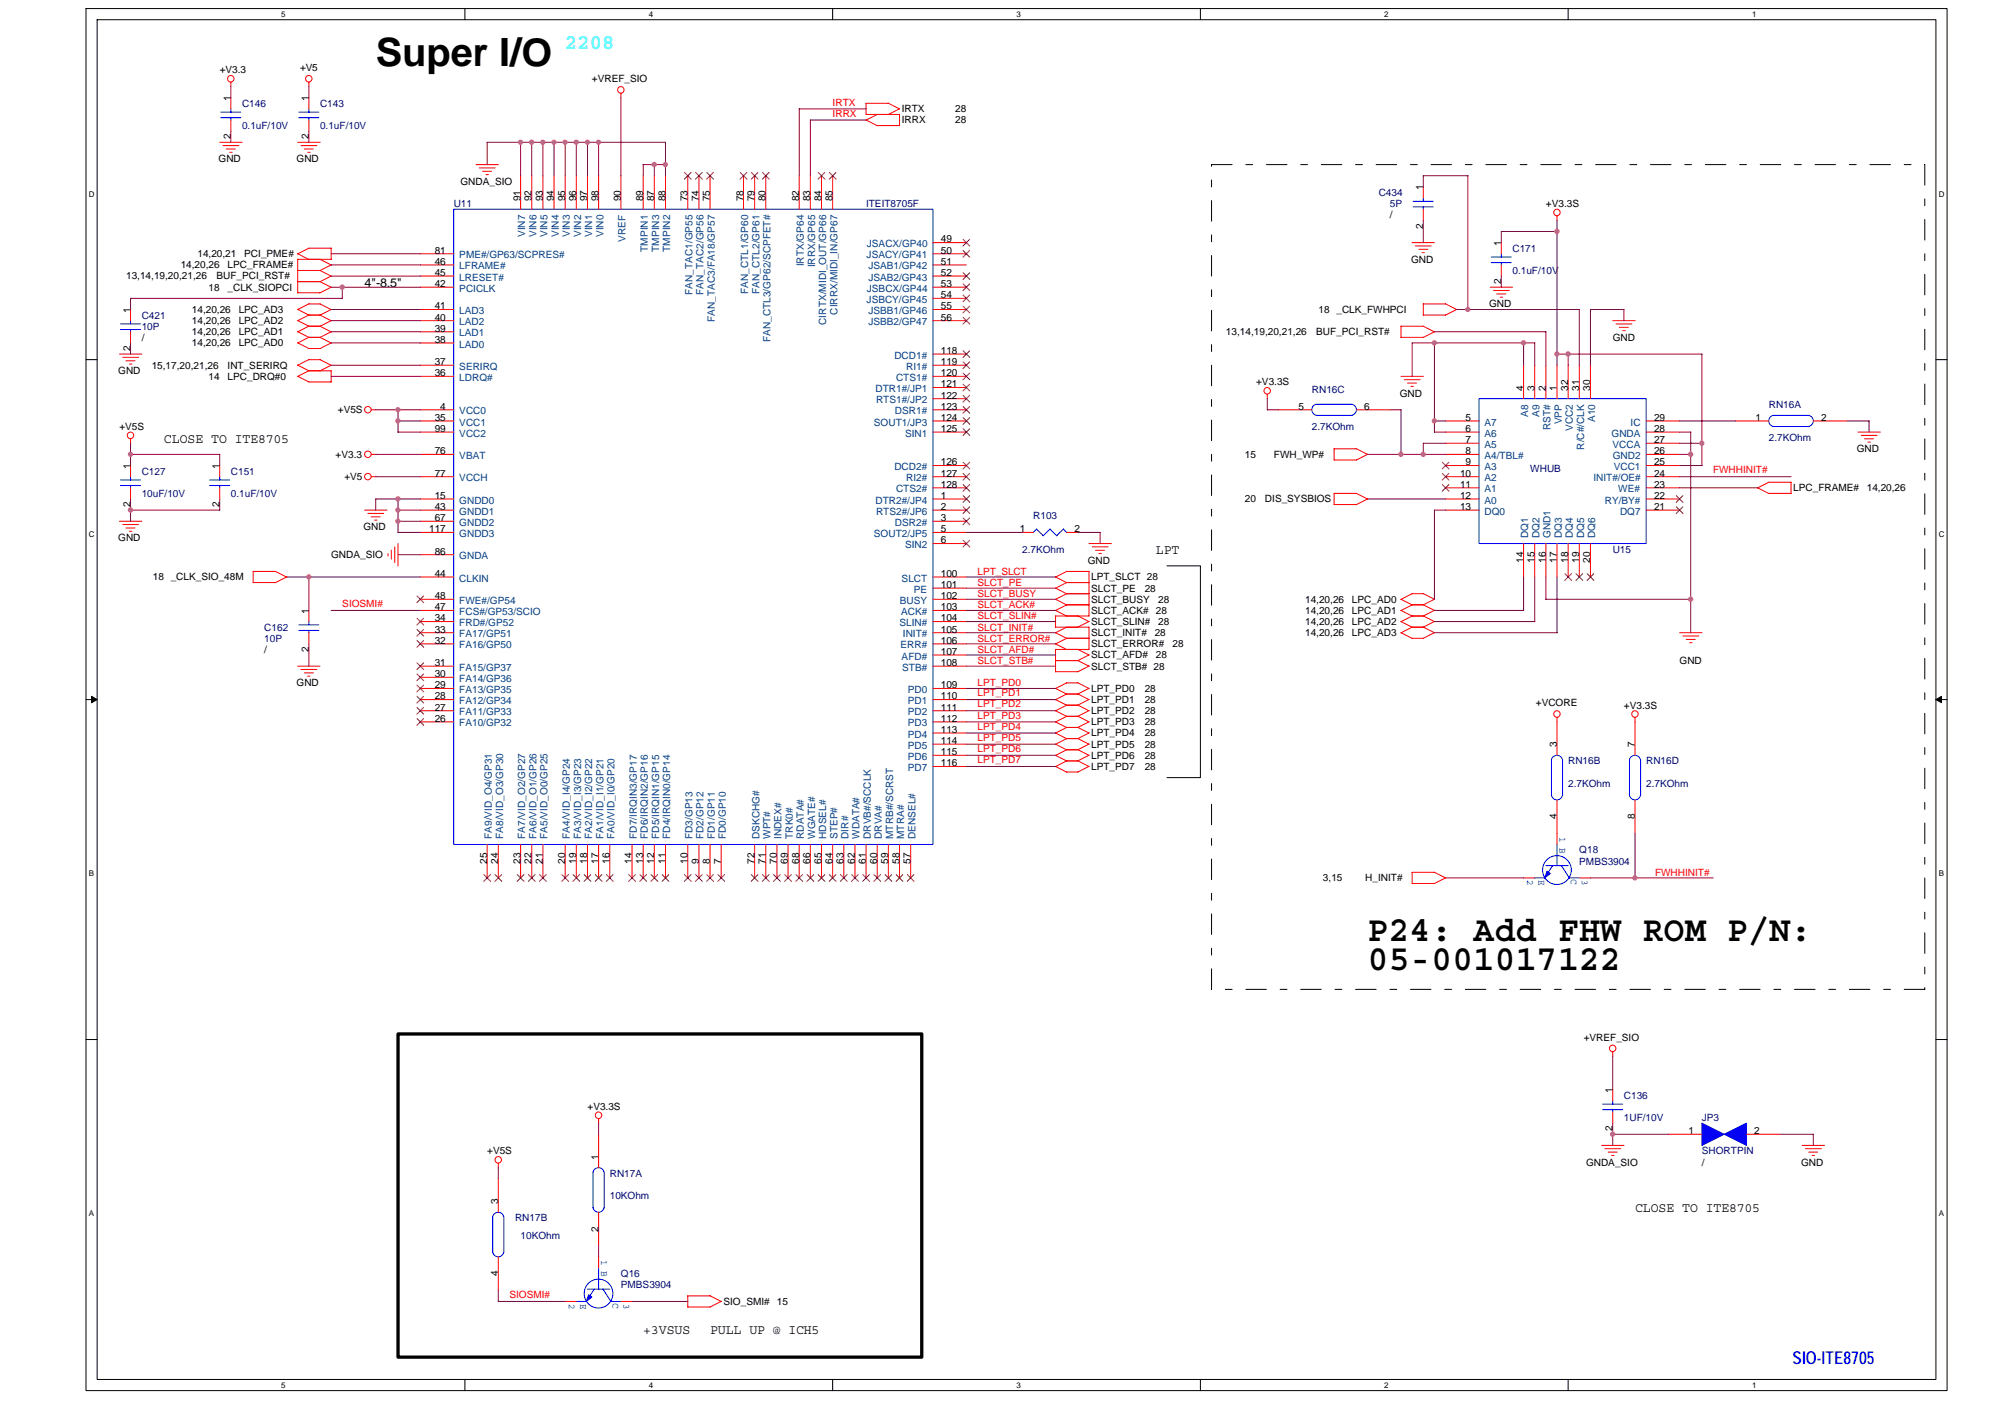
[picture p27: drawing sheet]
<svg xmlns="http://www.w3.org/2000/svg" width="297mm" height="210mm" viewBox="0 0 297 210" stroke-linecap="round" stroke-linejoin="round" font-family="sans-serif">
<defs><g id="words">
<text font-size="5.8" x="55.7" y="9.8">Super I/O</text>
<g font-size="5.3">
<text x="202.6" y="139.4">P24: Add FHW ROM P/N:</text>
<text x="202.6" y="143.7">05-001017122</text>
</g>
<text font-size="3.1" fill="#0ff" x="83.7" y="7.2">2208</text>
<text font-size="2.6" fill="#00f" x="265.6" y="202.1">SIO-ITE8705</text>
<g font-size="2">
<text x="24.3" y="65.6">CLOSE TO ITE8705</text>
<text x="171.2" y="82.1">LPT</text>
<text x="242.2" y="179.5">CLOSE TO ITE8705</text>
<text x="95.3" y="197.7">+3VSUS</text>
<text x="105.2" y="197.7">PULL UP @ ICH5</text>
</g>
<text font-size="1.8" x="54" y="42.5">4&quot;-8.5&quot;</text>
<g font-size="1.5">
<text x="32.6" y="10.9">+V3.3</text>
<text x="44.4" y="10.5">+V5</text>
<text x="34.2" y="15" transform="rotate(-90 34.2 15)">1</text>
<text x="45.7" y="15" transform="rotate(-90 45.7 15)">1</text>
<text x="87.7" y="12.2">+VREF_SIO</text>
<text x="133.6" y="16.6">IRTX</text>
<text x="141.5" y="16.6">28</text>
<text x="34.2" y="20.7" transform="rotate(-90 34.2 20.7)">2</text>
<text x="45.7" y="20.7" transform="rotate(-90 45.7 20.7)">2</text>
<text x="133.6" y="18.3">IRRX</text>
<text x="141.5" y="18.3">28</text>
<text x="32.4" y="24.1">GND</text>
<text x="43.9" y="24.1">GND</text>
<text x="68.2" y="27.4">GNDA_SIO</text>
<text x="77.1" y="29.8" transform="rotate(-90 77.1 29.8)">91</text>
<text x="78.8" y="29.8" transform="rotate(-90 78.8 29.8)">92</text>
<text x="80.4" y="29.8" transform="rotate(-90 80.4 29.8)">93</text>
<text x="82.1" y="29.8" transform="rotate(-90 82.1 29.8)">94</text>
<text x="83.7" y="29.8" transform="rotate(-90 83.7 29.8)">95</text>
<text x="85.4" y="29.8" transform="rotate(-90 85.4 29.8)">96</text>
<text x="87" y="29.8" transform="rotate(-90 87 29.8)">97</text>
<text x="88.7" y="29.8" transform="rotate(-90 88.7 29.8)">98</text>
<text x="92" y="29.8" transform="rotate(-90 92 29.8)">90</text>
<text x="95.3" y="29.8" transform="rotate(-90 95.3 29.8)">89</text>
<text x="96.9" y="29.8" transform="rotate(-90 96.9 29.8)">87</text>
<text x="98.6" y="29.8" transform="rotate(-90 98.6 29.8)">88</text>
<text x="101.9" y="29.8" transform="rotate(-90 101.9 29.8)">73</text>
<text x="103.5" y="29.8" transform="rotate(-90 103.5 29.8)">74</text>
<text x="105.2" y="29.8" transform="rotate(-90 105.2 29.8)">75</text>
<text x="110.1" y="29.8" transform="rotate(-90 110.1 29.8)">78</text>
<text x="111.8" y="29.8" transform="rotate(-90 111.8 29.8)">79</text>
<text x="113.4" y="29.8" transform="rotate(-90 113.4 29.8)">80</text>
<text x="118.4" y="29.8" transform="rotate(-90 118.4 29.8)">82</text>
<text x="120" y="29.8" transform="rotate(-90 120 29.8)">83</text>
<text x="121.7" y="29.8" transform="rotate(-90 121.7 29.8)">84</text>
<text x="123.3" y="29.8" transform="rotate(-90 123.3 29.8)">85</text>
<text x="210.8" y="28.2" transform="rotate(-90 210.8 28.2)">1</text>
<text x="139.4" y="35.9">49</text>
<text x="205.9" y="32.3">/</text>
<text x="210.8" y="33.9" transform="rotate(-90 210.8 33.9)">2</text>
<text x="229" y="30.7">+V3.3S</text>
<text x="18.7" y="41.4">13,14,19,20,21,26</text>
<text x="26.8" y="39.8">14,20,26</text>
<text x="29.2" y="38.1">14,20,21</text>
<text x="32.1" y="41.4">BUF_PCI_RST#</text>
<text x="33.7" y="39.8">LPC_FRAME#</text>
<text x="36.2" y="38.1">PCI_PME#</text>
<text x="64.4" y="40.9">45</text>
<text x="64.4" y="39.2">46</text>
<text x="64.4" y="37.6">81</text>
<text x="139.4" y="37.6">50</text>
<text x="139.4" y="39.2">51</text>
<text x="139.4" y="40.9">52</text>
<text x="209" y="38.9">GND</text>
<text x="222.4" y="36.4" transform="rotate(-90 222.4 36.4)">1</text>
<text x="19.3" y="46.3" transform="rotate(-90 19.3 46.3)">1</text>
<text x="28.4" y="46.4">14,20,26</text>
<text x="30.9" y="43.1">18</text>
<text x="33.7" y="43.1">_CLK_SIOPCI</text>
<text x="35.4" y="46.4">LPC_AD3</text>
<text x="64.4" y="47.5">40</text>
<text x="64.4" y="45.8">41</text>
<text x="64.4" y="42.5">42</text>
<text x="139.4" y="42.5">53</text>
<text x="139.4" y="44.2">54</text>
<text x="139.4" y="45.8">55</text>
<text x="139.4" y="47.5">56</text>
<text x="195.3" y="46.4">18 _CLK_FWHPCI</text>
<text x="220.6" y="45.5">GND</text>
<text x="222.4" y="42.1" transform="rotate(-90 222.4 42.1)">2</text>
<text x="19.3" y="52" transform="rotate(-90 19.3 52)">2</text>
<text x="21" y="50.5">/</text>
<text x="28.4" y="48">14,20,26</text>
<text x="28.4" y="49.7">14,20,26</text>
<text x="28.4" y="51.3">14,20,26</text>
<text x="35.4" y="48">LPC_AD2</text>
<text x="35.4" y="49.7">LPC_AD1</text>
<text x="35.4" y="51.3">LPC_AD0</text>
<text x="64.4" y="50.8">38</text>
<text x="64.4" y="49.1">39</text>
<text x="139.4" y="52.4">118</text>
<text x="181.6" y="49.7">13,14,19,20,21,26</text>
<text x="195" y="49.7">BUF_PCI_RST#</text>
<text x="238.9" y="50.5">GND</text>
<text x="17.5" y="55.4">GND</text>
<text x="22.5" y="54.6">15,17,20,21,26</text>
<text x="30.9" y="56.3">14</text>
<text x="33.7" y="56.3">LPC_DRQ#0</text>
<text x="33.7" y="54.6">INT_SERIRQ</text>
<text x="64.4" y="55.7">36</text>
<text x="64.4" y="54.1">37</text>
<text x="139.4" y="59">122</text>
<text x="139.4" y="57.4">121</text>
<text x="139.4" y="55.7">120</text>
<text x="139.4" y="54.1">119</text>
<text x="186.1" y="57.1">+V3.3S</text>
<text x="207.4" y="58.7">GND</text>
<text x="225.7" y="57.9" transform="rotate(-90 225.7 57.9)">4</text>
<text x="227.3" y="57.9" transform="rotate(-90 227.3 57.9)">3</text>
<text x="229" y="57.9" transform="rotate(-90 229 57.9)">2</text>
<text x="230.6" y="57.9" transform="rotate(-90 230.6 57.9)">1</text>
<text x="232.3" y="57.9" transform="rotate(-90 232.3 57.9)">32</text>
<text x="234" y="57.9" transform="rotate(-90 234 57.9)">31</text>
<text x="235.6" y="57.9" transform="rotate(-90 235.6 57.9)">30</text>
<text x="17.7" y="63.7">+V5S</text>
<text x="50.1" y="61.2">+V5S</text>
<text x="64.4" y="62.3">35</text>
<text x="64.4" y="64">99</text>
<text x="65.2" y="60.7">4</text>
<text x="139.4" y="64">125</text>
<text x="139.4" y="62.3">124</text>
<text x="139.4" y="60.7">123</text>
<text x="192.4" y="60.7">5</text>
<text x="202.1" y="60.7">6</text>
<text x="217.1" y="62.3">5</text>
<text x="217.1" y="64">6</text>
<text x="217.1" y="65.6">7</text>
<text x="245" y="62.3">29</text>
<text x="245" y="64">28</text>
<text x="245" y="65.6">27</text>
<text x="260.1" y="62.3">1</text>
<text x="269.8" y="62.3">2</text>
<text x="19.3" y="69.4" transform="rotate(-90 19.3 69.4)">1</text>
<text x="32.5" y="69.4" transform="rotate(-90 32.5 69.4)">1</text>
<text x="49.7" y="67.8">+V3.3</text>
<text x="51.1" y="71.1">+V5</text>
<text x="64.4" y="70.6">77</text>
<text x="64.4" y="67.3">76</text>
<text x="139.4" y="70.6">127</text>
<text x="139.4" y="68.9">126</text>
<text x="184.4" y="67.8">15</text>
<text x="188.7" y="67.8">FWH_WP#</text>
<text x="216.3" y="70.6">10</text>
<text x="217.1" y="67.3">8</text>
<text x="217.1" y="68.9">9</text>
<text x="245" y="67.3">26</text>
<text x="245" y="68.9">25</text>
<text x="245" y="70.6">24</text>
<text x="275.1" y="67">GND</text>
<text x="19.3" y="75.1" transform="rotate(-90 19.3 75.1)">2</text>
<text x="32.5" y="75.1" transform="rotate(-90 32.5 75.1)">2</text>
<text x="64.4" y="73.9">15</text>
<text x="64.4" y="75.5">43</text>
<text x="64.4" y="77.2">67</text>
<text x="139.4" y="73.9">1</text>
<text x="139.4" y="75.5">2</text>
<text x="139.4" y="77.2">3</text>
<text x="139.4" y="72.2">128</text>
<text x="184.4" y="74.4">20</text>
<text x="187.4" y="74.4">DIS_SYSBIOS</text>
<text x="216.3" y="72.2">11</text>
<text x="216.3" y="73.9">12</text>
<text x="216.3" y="75.5">13</text>
<text x="245" y="72.2">23</text>
<text x="245" y="73.9">22</text>
<text x="245" y="75.5">21</text>
<text x="265.7" y="72.8">LPC_FRAME#</text>
<text x="276.6" y="72.8">14,20,26</text>
<text x="17.5" y="80.2">GND</text>
<text x="49.1" y="82.7">GNDA_SIO</text>
<text x="53.8" y="78.5">GND</text>
<text x="63.6" y="78.8">117</text>
<text x="64.4" y="82.1">86</text>
<text x="139.4" y="78.8">5</text>
<text x="139.4" y="80.5">6</text>
<text x="151.1" y="78.8">1</text>
<text x="159.2" y="78.8">2</text>
<text x="161.2" y="83.5">GND</text>
<text x="225.7" y="83.4" transform="rotate(-90 225.7 83.4)">14</text>
<text x="227.3" y="83.4" transform="rotate(-90 227.3 83.4)">15</text>
<text x="229" y="83.4" transform="rotate(-90 229 83.4)">16</text>
<text x="230.6" y="83.4" transform="rotate(-90 230.6 83.4)">17</text>
<text x="232.3" y="83.4" transform="rotate(-90 232.3 83.4)">18</text>
<text x="234" y="83.4" transform="rotate(-90 234 83.4)">19</text>
<text x="235.6" y="83.4" transform="rotate(-90 235.6 83.4)">20</text>
<text x="22.6" y="86">18 _CLK_SIO_48M</text>
<text x="64.4" y="85.4">44</text>
<text x="64.4" y="88.8">48</text>
<text x="139.4" y="88.8">102</text>
<text x="139.4" y="87.1">101</text>
<text x="139.4" y="85.4">100</text>
<text x="161.7" y="89.3">SLCT_BUSY</text>
<text x="161.7" y="87.6">SLCT_PE</text>
<text x="161.7" y="86">LPT_SLCT 28</text>
<text x="169.6" y="87.6">28</text>
<text x="171.6" y="89.3">28</text>
<text x="193.4" y="89.3">14,20,26</text>
<text x="200.3" y="89.3">LPC_AD0</text>
<text x="45.7" y="90.9" transform="rotate(-90 45.7 90.9)">1</text>
<text x="64.4" y="95.4">32</text>
<text x="64.4" y="93.7">33</text>
<text x="64.4" y="92.1">34</text>
<text x="64.4" y="90.4">47</text>
<text x="139.4" y="95.4">106</text>
<text x="139.4" y="93.7">105</text>
<text x="139.4" y="92.1">104</text>
<text x="139.4" y="90.4">103</text>
<text x="161.7" y="94.2">SLCT_INIT#</text>
<text x="161.7" y="95.9">SLCT_ERROR#</text>
<text x="161.7" y="92.6">SLCT_SLIN#</text>
<text x="161.7" y="90.9">SLCT_ACK#</text>
<text x="171.1" y="94.2">28</text>
<text x="171.2" y="90.9">28</text>
<text x="171.6" y="92.6">28</text>
<text x="173.7" y="95.9">28</text>
<text x="193.4" y="92.6">14,20,26</text>
<text x="193.4" y="90.9">14,20,26</text>
<text x="193.4" y="94.2">14,20,26</text>
<text x="200.3" y="92.6">LPC_AD2</text>
<text x="200.3" y="90.9">LPC_AD1</text>
<text x="200.3" y="94.2">LPC_AD3</text>
<text x="39.2" y="96.7">/</text>
<text x="43.9" y="101.7">GND</text>
<text x="45.7" y="96.6" transform="rotate(-90 45.7 96.6)">2</text>
<text x="64.4" y="102">29</text>
<text x="64.4" y="100.3">30</text>
<text x="64.4" y="98.7">31</text>
<text x="139.4" y="102">109</text>
<text x="139.4" y="98.7">108</text>
<text x="139.4" y="97">107</text>
<text x="161.7" y="97.5">SLCT_AFD#</text>
<text x="161.7" y="99.2">SLCT_STB# 28</text>
<text x="171.2" y="97.5">28</text>
<text x="248.8" y="98.4">GND</text>
<text x="64.4" y="106.9">26</text>
<text x="64.4" y="105.3">27</text>
<text x="64.4" y="103.6">28</text>
<text x="139.4" y="106.9">112</text>
<text x="139.4" y="105.3">111</text>
<text x="139.4" y="103.6">110</text>
<text x="161.7" y="107.4">LPT_PD3</text>
<text x="161.7" y="102.5">LPT_PD0</text>
<text x="161.7" y="105.8">LPT_PD2</text>
<text x="161.7" y="104.1">LPT_PD1</text>
<text x="169.6" y="107.4">28</text>
<text x="169.6" y="102.5">28</text>
<text x="169.6" y="105.8">28</text>
<text x="169.6" y="104.1">28</text>
<text x="227.5" y="104.6">+VCORE</text>
<text x="240.6" y="105">+V3.3S</text>
<text x="139.4" y="113.5">116</text>
<text x="139.4" y="111.9">115</text>
<text x="139.4" y="110.2">114</text>
<text x="139.4" y="108.6">113</text>
<text x="161.7" y="110.7">LPT_PD5</text>
<text x="161.7" y="109.1">LPT_PD4</text>
<text x="161.7" y="112.4">LPT_PD6</text>
<text x="169.6" y="110.7">28</text>
<text x="169.6" y="109.1">28</text>
<text x="169.6" y="112.4">28</text>
<text x="230.6" y="110.7" transform="rotate(-90 230.6 110.7)">3</text>
<text x="242.2" y="110.7" transform="rotate(-90 242.2 110.7)">7</text>
<text x="161.7" y="114">LPT_PD7</text>
<text x="169.6" y="114">28</text>
<text x="230.6" y="121.4" transform="rotate(-90 230.6 121.4)">4</text>
<text x="242.2" y="121.4" transform="rotate(-90 242.2 121.4)">8</text>
<text x="72.2" y="128" transform="rotate(-90 72.2 128)">25</text>
<text x="73.8" y="128" transform="rotate(-90 73.8 128)">24</text>
<text x="77.1" y="128" transform="rotate(-90 77.1 128)">23</text>
<text x="78.8" y="128" transform="rotate(-90 78.8 128)">22</text>
<text x="80.4" y="128" transform="rotate(-90 80.4 128)">21</text>
<text x="83.7" y="128" transform="rotate(-90 83.7 128)">20</text>
<text x="85.4" y="128" transform="rotate(-90 85.4 128)">19</text>
<text x="87" y="128" transform="rotate(-90 87 128)">18</text>
<text x="88.7" y="128" transform="rotate(-90 88.7 128)">17</text>
<text x="90.3" y="128" transform="rotate(-90 90.3 128)">16</text>
<text x="93.6" y="128" transform="rotate(-90 93.6 128)">14</text>
<text x="95.3" y="128" transform="rotate(-90 95.3 128)">13</text>
<text x="96.9" y="128" transform="rotate(-90 96.9 128)">12</text>
<text x="98.6" y="128" transform="rotate(-90 98.6 128)">11</text>
<text x="101.9" y="128" transform="rotate(-90 101.9 128)">10</text>
<text x="103.5" y="128" transform="rotate(-90 103.5 128)">9</text>
<text x="105.2" y="128" transform="rotate(-90 105.2 128)">8</text>
<text x="106.8" y="128" transform="rotate(-90 106.8 128)">7</text>
<text x="111.8" y="128" transform="rotate(-90 111.8 128)">72</text>
<text x="113.4" y="128" transform="rotate(-90 113.4 128)">71</text>
<text x="115.1" y="128" transform="rotate(-90 115.1 128)">70</text>
<text x="116.7" y="128" transform="rotate(-90 116.7 128)">69</text>
<text x="118.4" y="128" transform="rotate(-90 118.4 128)">68</text>
<text x="120" y="128" transform="rotate(-90 120 128)">66</text>
<text x="121.7" y="128" transform="rotate(-90 121.7 128)">65</text>
<text x="123.3" y="128" transform="rotate(-90 123.3 128)">64</text>
<text x="125" y="128" transform="rotate(-90 125 128)">63</text>
<text x="126.6" y="128" transform="rotate(-90 126.6 128)">62</text>
<text x="128.3" y="128" transform="rotate(-90 128.3 128)">61</text>
<text x="129.9" y="128" transform="rotate(-90 129.9 128)">60</text>
<text x="131.6" y="128" transform="rotate(-90 131.6 128)">59</text>
<text x="133.2" y="128" transform="rotate(-90 133.2 128)">58</text>
<text x="134.9" y="128" transform="rotate(-90 134.9 128)">57</text>
<text x="196" y="130.6">3,15</text>
<text x="202.3" y="130.6">H_INIT#</text>
<text x="234.6" y="154.2">+VREF_SIO</text>
<text x="238.9" y="161.9" transform="rotate(-90 238.9 161.9)">1</text>
<text x="87" y="164.4">+V3.3S</text>
<text x="238.9" y="167.6" transform="rotate(-90 238.9 167.6)">2</text>
<text x="72.2" y="171">+V5S</text>
<text x="88.7" y="171.8" transform="rotate(-90 88.7 171.8)">1</text>
<text x="235" y="172.7">GNDA_SIO</text>
<text x="250.1" y="168">1</text>
<text x="252.1" y="172.7">/</text>
<text x="259.9" y="168">2</text>
<text x="266.8" y="172.7">GND</text>
<text x="73.8" y="178.4" transform="rotate(-90 73.8 178.4)">3</text>
<text x="88.7" y="182.5" transform="rotate(-90 88.7 182.5)">2</text>
<text x="73.8" y="189.1" transform="rotate(-90 73.8 189.1)">4</text>
<text x="107.2" y="193.3">SIO_SMI#</text>
<text x="115.1" y="193.3">15</text>
</g>
<g font-size="1.5" fill="#000080">
<text x="35.9" y="15.8">C146</text>
<text x="47.4" y="15.8">C143</text>
<text x="35.9" y="19.1">0.1uF/10V</text>
<text x="47.4" y="19.1">0.1uF/10V</text>
<text x="204.3" y="29">C434</text>
<text x="67.2" y="30.7">U11</text>
<text x="128.3" y="30.7">ITEIT8705F</text>
<text x="205.9" y="30.7">5P</text>
<text x="224.1" y="37.3">C171</text>
<text x="224.1" y="40.6">0.1uF/10V</text>
<text x="21" y="47.2">C421</text>
<text x="21" y="48.8">10P</text>
<text x="194.3" y="58.3">RN16C</text>
<text x="194.3" y="63.7">2.7KOhm</text>
<text x="262" y="60.4">RN16A</text>
<text x="262" y="65.3">2.7KOhm</text>
<text x="21" y="70.3">C127</text>
<text x="34.2" y="70.3">C151</text>
<text x="226.7" y="70">WHUB</text>
<text x="21" y="73.6">10uF/10V</text>
<text x="34.2" y="73.6">0.1uF/10V</text>
<text x="153.1" y="76.9">R103</text>
<text x="151.4" y="81.9">2.7KOhm</text>
<text x="238.9" y="81.9">U15</text>
<text x="39.2" y="93.4">C162</text>
<text x="39.2" y="95.1">10P</text>
<text x="232.3" y="113.2">RN16B</text>
<text x="243.9" y="113.2">RN16D</text>
<text x="232.3" y="116.5">2.7KOhm</text>
<text x="243.9" y="116.5">2.7KOhm</text>
<text x="234" y="126.4">Q18</text>
<text x="234" y="128.1">PMBS3904</text>
<text x="240.6" y="162.8">C136</text>
<text x="240.6" y="166.1">1UF/10V</text>
<text x="252.1" y="166.1">JP3</text>
<text x="252.1" y="171">SHORTPIN</text>
<text x="90.3" y="174.3">RN17A</text>
<text x="90.3" y="177.6">10KOhm</text>
<text x="76.3" y="180.9">RN17B</text>
<text x="77.1" y="183.6">10KOhm</text>
<text x="92" y="189.2">Q16</text>
<text x="92" y="190.8">PMBS3904</text>
</g>
<g font-size="1.5" fill="#f00">
<text x="123.4" y="15.6">IRTX</text>
<text x="123.4" y="17.3">IRRX</text>
<text x="253.8" y="70.1">FWHHINIT#</text>
<text x="50.7" y="89.9">SIOSMI#</text>
<text x="144.8" y="88.5">SLCT_BUSY</text>
<text x="144.8" y="86.8">SLCT_PE</text>
<text x="144.8" y="85.2">LPT_SLCT</text>
<text x="144.8" y="91.8">SLCT_SLIN#</text>
<text x="144.8" y="90.1">SLCT_ACK#</text>
<text x="144.8" y="95.1">SLCT_ERROR#</text>
<text x="144.8" y="93.4">SLCT_INIT#</text>
<text x="144.8" y="96.7">SLCT_AFD#</text>
<text x="144.8" y="98.4">SLCT_STB#</text>
<text x="144.8" y="101.7">LPT_PD0</text>
<text x="144.8" y="106.4">LPT_PD3</text>
<text x="144.8" y="104.8">LPT_PD2</text>
<text x="144.8" y="103.1">LPT_PD1</text>
<text x="144.8" y="111.4">LPT_PD6</text>
<text x="144.8" y="109.7">LPT_PD5</text>
<text x="144.8" y="108.1">LPT_PD4</text>
<text x="144.8" y="113.1">LPT_PD7</text>
<text x="245.2" y="129.7">FWHHINIT#</text>
<text x="75.5" y="192.3">SIOSMI#</text>
</g>
<g font-size="1.5" fill="#004080">
<text x="77.8" y="35.1" transform="rotate(-90 77.8 35.1)">VIN7</text>
<text x="79.5" y="35.1" transform="rotate(-90 79.5 35.1)">VIN6</text>
<text x="81.1" y="35.1" transform="rotate(-90 81.1 35.1)">VIN5</text>
<text x="82.8" y="35.1" transform="rotate(-90 82.8 35.1)">VIN4</text>
<text x="84.4" y="35.1" transform="rotate(-90 84.4 35.1)">VIN3</text>
<text x="86.1" y="35.1" transform="rotate(-90 86.1 35.1)">VIN2</text>
<text x="87.7" y="35.1" transform="rotate(-90 87.7 35.1)">VIN1</text>
<text x="89.4" y="35.1" transform="rotate(-90 89.4 35.1)">VIN0</text>
<text x="92.7" y="35.8" transform="rotate(-90 92.7 35.8)">VREF</text>
<text x="68" y="41.6">LRESET#</text>
<text x="68" y="39.9">LFRAME#</text>
<text x="68" y="38.3">PME#/GP63/SCPRES#</text>
<text x="96" y="37.3" transform="rotate(-90 96 37.3)">TMPIN1</text>
<text x="97.6" y="37.3" transform="rotate(-90 97.6 37.3)">TMPIN3</text>
<text x="99.3" y="37.3" transform="rotate(-90 99.3 37.3)">TMPIN2</text>
<text x="119.1" y="39.5" transform="rotate(-90 119.1 39.5)">IRTX/GP64</text>
<text x="120.8" y="39.6" transform="rotate(-90 120.8 39.6)">IRRX/GP65</text>
<text x="128.4" y="38.3">JSACY/GP41</text>
<text x="128.4" y="36.6">JSACX/GP40</text>
<text x="128.6" y="39.9">JSAB1/GP42</text>
<text x="128.6" y="41.6">JSAB2/GP43</text>
<text x="68" y="46.5">LAD3</text>
<text x="68" y="43.2">PCICLK</text>
<text x="102.6" y="43.7" transform="rotate(-90 102.6 43.7)">FAN_TAC1/GP55</text>
<text x="104.2" y="43.7" transform="rotate(-90 104.2 43.7)">FAN_TAC2/GP56</text>
<text x="105.9" y="47.6" transform="rotate(-90 105.9 47.6)">FAN_TAC3/FA18/GP57</text>
<text x="110.8" y="43.5" transform="rotate(-90 110.8 43.5)">FAN_CTL1/GP60</text>
<text x="112.5" y="43.5" transform="rotate(-90 112.5 43.5)">FAN_CTL2/GP61</text>
<text x="124.1" y="46.6" transform="rotate(-90 124.1 46.6)">CIRRX/MIDI_IN/GP67</text>
<text x="128.4" y="44.9">JSBCY/GP45</text>
<text x="128.4" y="43.2">JSBCX/GP44</text>
<text x="128.6" y="46.5">JSBB1/GP46</text>
<text x="68" y="51.5">LAD0</text>
<text x="68" y="49.8">LAD1</text>
<text x="68" y="48.2">LAD2</text>
<text x="114.1" y="50.6" transform="rotate(-90 114.1 50.6)">FAN_CTL3/GP62/SCPFET#</text>
<text x="122.4" y="48.1" transform="rotate(-90 122.4 48.1)">CIRTX/MIDI_OUT/GP66</text>
<text x="128.6" y="48.2">JSBB2/GP47</text>
<text x="132.5" y="53.1">DCD1#</text>
<text x="68" y="56.4">LDRQ#</text>
<text x="68" y="54.8">SERIRQ</text>
<text x="129.7" y="58.1">DTR1#/JP1</text>
<text x="129.8" y="59.7">RTS1#/JP2</text>
<text x="132.8" y="56.4">CTS1#</text>
<text x="134.3" y="54.8">RI1#</text>
<text x="68" y="63">VCC1</text>
<text x="68" y="64.7">VCC2</text>
<text x="68" y="61.4">VCC0</text>
<text x="129.5" y="63">SOUT1/JP3</text>
<text x="132.6" y="61.4">DSR1#</text>
<text x="134.1" y="64.7">SIN1</text>
<text x="219.9" y="63">A7</text>
<text x="219.9" y="64.7">A6</text>
<text x="226.4" y="61.7" transform="rotate(-90 226.4 61.7)">A8</text>
<text x="228.1" y="61.7" transform="rotate(-90 228.1 61.7)">A9</text>
<text x="229.7" y="63.7" transform="rotate(-90 229.7 63.7)">RST#</text>
<text x="231.4" y="62.9" transform="rotate(-90 231.4 62.9)">VPP</text>
<text x="233" y="63.9" transform="rotate(-90 233 63.9)">VCC2</text>
<text x="236.3" y="62.5" transform="rotate(-90 236.3 62.5)">A10</text>
<text x="238.8" y="64.7">GNDA</text>
<text x="241.6" y="63">IC</text>
<text x="68" y="71.3">VCCH</text>
<text x="68" y="68">VBAT</text>
<text x="132.5" y="69.6">DCD2#</text>
<text x="134.3" y="71.3">RI2#</text>
<text x="219.9" y="66.3">A5</text>
<text x="219.9" y="68">A4/TBL#</text>
<text x="219.9" y="69.6">A3</text>
<text x="219.9" y="71.3">A2</text>
<text x="234.7" y="66.6" transform="rotate(-90 234.7 66.6)">R/C#/CLK</text>
<text x="236.1" y="71.3">INIT#/OE#</text>
<text x="238.9" y="66.3">VCCA</text>
<text x="238.9" y="68">GND2</text>
<text x="239.1" y="69.6">VCC1</text>
<text x="68" y="74.6">GNDD0</text>
<text x="68" y="76.2">GNDD1</text>
<text x="68" y="77.9">GNDD2</text>
<text x="129.7" y="74.6">DTR2#/JP4</text>
<text x="129.8" y="76.2">RTS2#/JP6</text>
<text x="132.6" y="77.9">DSR2#</text>
<text x="132.8" y="72.9">CTS2#</text>
<text x="219.9" y="72.9">A1</text>
<text x="219.9" y="74.6">A0</text>
<text x="219.9" y="76.2">DQ0</text>
<text x="237.8" y="74.6">RY/BY#</text>
<text x="239.8" y="72.9">WE#</text>
<text x="240" y="76.2">DQ7</text>
<text x="68" y="82.8">GNDA</text>
<text x="68" y="79.5">GNDD3</text>
<text x="129.5" y="79.5">SOUT2/JP5</text>
<text x="134.1" y="81.2">SIN2</text>
<text x="226.4" y="79.7" transform="rotate(-90 226.4 79.7)">DQ1</text>
<text x="228.1" y="79.7" transform="rotate(-90 228.1 79.7)">DQ2</text>
<text x="229.7" y="79.7" transform="rotate(-90 229.7 79.7)">GND1</text>
<text x="231.4" y="79.7" transform="rotate(-90 231.4 79.7)">DQ3</text>
<text x="233" y="79.7" transform="rotate(-90 233 79.7)">DQ4</text>
<text x="234.7" y="79.7" transform="rotate(-90 234.7 79.7)">DQ5</text>
<text x="236.3" y="79.7" transform="rotate(-90 236.3 79.7)">DQ6</text>
<text x="68" y="86.1">CLKIN</text>
<text x="68" y="89.5">FWE#/GP54</text>
<text x="133.3" y="89.5">BUSY</text>
<text x="133.6" y="86.1">SLCT</text>
<text x="135.4" y="87.8">PE</text>
<text x="68" y="94.4">FA17/GP51</text>
<text x="68" y="92.8">FRD#/GP52</text>
<text x="68" y="91.1">FCS#/GP53/SCIO</text>
<text x="133.3" y="92.8">SLIN#</text>
<text x="133.5" y="91.1">ACK#</text>
<text x="133.8" y="94.4">INIT#</text>
<text x="68" y="101">FA14/GP36</text>
<text x="68" y="99.4">FA15/GP37</text>
<text x="68" y="96.1">FA16/GP50</text>
<text x="133.4" y="96.1">ERR#</text>
<text x="133.6" y="97.7">AFD#</text>
<text x="133.7" y="99.4">STB#</text>
<text x="68" y="107.6">FA10/GP32</text>
<text x="68" y="106">FA11/GP33</text>
<text x="68" y="104.3">FA12/GP34</text>
<text x="68" y="102.7">FA13/GP35</text>
<text x="134.5" y="107.6">PD3</text>
<text x="134.5" y="106">PD2</text>
<text x="134.5" y="104.3">PD1</text>
<text x="134.5" y="102.7">PD0</text>
<text x="134.5" y="112.6">PD6</text>
<text x="134.5" y="110.9">PD5</text>
<text x="134.5" y="109.3">PD4</text>
<text x="134.5" y="114.2">PD7</text>
<text x="72.9" y="124.3" transform="rotate(-90 72.9 124.3)">FA9/VID_O4/GP31</text>
<text x="74.5" y="124.3" transform="rotate(-90 74.5 124.3)">FA8/VID_O3/GP30</text>
<text x="77.8" y="124.3" transform="rotate(-90 77.8 124.3)">FA7/VID_O2/GP27</text>
<text x="79.5" y="124.3" transform="rotate(-90 79.5 124.3)">FA6/VID_O1/GP26</text>
<text x="81.1" y="124.3" transform="rotate(-90 81.1 124.3)">FA5/VID_O0/GP25</text>
<text x="84.4" y="124.3" transform="rotate(-90 84.4 124.3)">FA4/VID_I4/GP24</text>
<text x="86.1" y="124.3" transform="rotate(-90 86.1 124.3)">FA3/VID_I3/GP23</text>
<text x="87.7" y="124.3" transform="rotate(-90 87.7 124.3)">FA2/VID_I2/GP22</text>
<text x="89.4" y="124.3" transform="rotate(-90 89.4 124.3)">FA1/VID_I1/GP21</text>
<text x="91" y="124.3" transform="rotate(-90 91 124.3)">FA0/VID_I0/GP20</text>
<text x="94.3" y="124.3" transform="rotate(-90 94.3 124.3)">FD7/IRQIN3/GP17</text>
<text x="96" y="124.3" transform="rotate(-90 96 124.3)">FD6/IRQIN2/GP16</text>
<text x="97.6" y="124.3" transform="rotate(-90 97.6 124.3)">FD5/IRQIN1/GP15</text>
<text x="99.3" y="124.3" transform="rotate(-90 99.3 124.3)">FD4/IRQIN0/GP14</text>
<text x="102.6" y="124.3" transform="rotate(-90 102.6 124.3)">FD3/GP13</text>
<text x="104.2" y="124.3" transform="rotate(-90 104.2 124.3)">FD2/GP12</text>
<text x="105.9" y="124.3" transform="rotate(-90 105.9 124.3)">FD1/GP11</text>
<text x="107.5" y="124.3" transform="rotate(-90 107.5 124.3)">FD0/GP10</text>
<text x="112.5" y="124.3" transform="rotate(-90 112.5 124.3)">DSKCHG#</text>
<text x="114.1" y="124.3" transform="rotate(-90 114.1 124.3)">WPT#</text>
<text x="115.8" y="124.3" transform="rotate(-90 115.8 124.3)">INDEX#</text>
<text x="117.5" y="124.3" transform="rotate(-90 117.5 124.3)">TRK0#</text>
<text x="119.1" y="124.3" transform="rotate(-90 119.1 124.3)">RDATA#</text>
<text x="120.8" y="124.3" transform="rotate(-90 120.8 124.3)">WGATE#</text>
<text x="122.4" y="124.3" transform="rotate(-90 122.4 124.3)">HDSEL#</text>
<text x="124.1" y="124.3" transform="rotate(-90 124.1 124.3)">STEP#</text>
<text x="125.7" y="124.3" transform="rotate(-90 125.7 124.3)">DIR#</text>
<text x="127.4" y="124.3" transform="rotate(-90 127.4 124.3)">WDATA#</text>
<text x="129" y="124.3" transform="rotate(-90 129 124.3)">DRVB#/SCCLK</text>
<text x="130.7" y="124.3" transform="rotate(-90 130.7 124.3)">DRVA#</text>
<text x="132.3" y="124.3" transform="rotate(-90 132.3 124.3)">MTRB#/SCRST</text>
<text x="134" y="124.3" transform="rotate(-90 134 124.3)">MTRA#</text>
<text x="135.6" y="124.3" transform="rotate(-90 135.6 124.3)">DENSEL#</text>
</g>
<g font-size="1.5" fill="#00f">
<text x="231.1" y="123.9" transform="rotate(90 231.1 123.9)">1 B</text>
<text x="226.3" y="130.4" transform="rotate(90 226.3 130.4)">2</text>
<text x="227.9" y="130.4" transform="rotate(90 227.9 130.4)">E</text>
<text x="232.7" y="130.2" transform="rotate(90 232.7 130.2)">C</text>
<text x="234.4" y="130.4" transform="rotate(90 234.4 130.4)">3</text>
<text x="89.1" y="186.7" transform="rotate(90 89.1 186.7)">1 B</text>
<text x="84.3" y="193.1" transform="rotate(90 84.3 193.1)">2</text>
<text x="85.9" y="193.1" transform="rotate(90 85.9 193.1)">E</text>
<text x="90.7" y="193" transform="rotate(90 90.7 193)">C</text>
<text x="92.4" y="193.1" transform="rotate(90 92.4 193.1)">3</text>
</g>
<g font-size="1.2">
<text x="41.6" y="2.5">5</text>
<text x="96.1" y="2.5">4</text>
<text x="150.6" y="2.5">3</text>
<text x="205.1" y="2.5">2</text>
<text x="259.6" y="2.5">1</text>
<text x="13.2" y="29.1">D</text>
<text x="287.2" y="29.1">D</text>
<text x="13.2" y="79.5">C</text>
<text x="287.2" y="79.5">C</text>
<text x="13.2" y="129.8">B</text>
<text x="287.2" y="129.8">B</text>
<text x="13.2" y="180.2">A</text>
<text x="287.2" y="180.2">A</text>
<text x="41.6" y="205.5">5</text>
<text x="96.1" y="205.5">4</text>
<text x="150.6" y="205.5">3</text>
<text x="205.1" y="205.5">2</text>
<text x="259.6" y="205.5">1</text>
</g>
</g></defs>
<path d="M12.7 1.3h275.8v204.7h-275.8zM14.4 2.9h272.4v201.4h-272.4z" fill="none" stroke="#000" stroke-width=".15"/>
<g fill="#fff">
<path d="M41.6 1.4h.7v1.3h-.7z"/>
<path d="M41.6 204.5h.7v1.3h-.7z"/>
</g>
<path d="M68.9 1.3v1.6M68.9 204.3v1.7" fill="none" stroke="#000" stroke-width=".15"/>
<g fill="#fff">
<path d="M96.1 1.4h.6v1.3h-.6z"/>
<path d="M96.1 204.5h.6v1.3h-.6z"/>
</g>
<path d="M123.4 1.3v1.6M123.4 204.3v1.7" fill="none" stroke="#000" stroke-width=".15"/>
<g fill="#fff">
<path d="M150.6 1.4h.6v1.3h-.6z"/>
<path d="M150.6 204.5h.6v1.3h-.6z"/>
</g>
<path d="M177.8 1.3v1.6M177.8 204.3v1.7" fill="none" stroke="#000" stroke-width=".15"/>
<g fill="#fff">
<path d="M205.1 1.4h.6v1.3h-.6z"/>
<path d="M205.1 204.5h.6v1.3h-.6z"/>
</g>
<path d="M232.3 1.3v1.6M232.3 204.3v1.7" fill="none" stroke="#000" stroke-width=".15"/>
<g fill="#fff">
<path d="M259.6 1.4h.6v1.3h-.6z"/>
<path d="M259.6 204.5h.6v1.3h-.6z"/>
<path d="M13.2 28.1h.8v1.3h-.8z"/>
<path d="M287.2 28.1h.9v1.3h-.9z"/>
<path d="M13.2 78.4h.8v1.3h-.8z"/>
<path d="M287.2 78.4h.9v1.3h-.9z"/>
</g>
<path d="M12.7 53.3h1.7M286.8 53.3h1.7" fill="none" stroke="#000" stroke-width=".15"/>
<g fill="#fff">
<path d="M13.2 128.8h.7v1.3h-.7z"/>
<path d="M287.2 128.8h.8v1.3h-.8z"/>
</g>
<path d="M12.7 103.6h1.7M286.8 103.6h1.7" fill="none" stroke="#000" stroke-width=".15"/>
<path d="M13.6 103.1l.8 .5-.8 .5zM286.8 103.6l.8-.5v1z" fill="#000" stroke="#000" stroke-width=".15"/>
<g fill="#fff">
<path d="M13.2 179.2h.7v1.2h-.7z"/>
<path d="M287.2 179.2h.8v1.2h-.8z"/>
</g>
<path d="M172.9 83.8h4.9v31.4h-4.9M12.7 154h1.7M286.8 154h1.7" fill="none" stroke="#000" stroke-width=".15"/>
<path d="M179.5 24.4h105.7M285.2 24.4v122.2M179.5 146.6v-122.2M285.2 146.6h-105.7" fill="none" stroke="#000" stroke-width=".15" stroke-dasharray="3 2 1 2"/>
<path d="M59 153.2h77.6v47.8h-77.6z" fill="none" stroke="#000" stroke-width=".49"/>
<g fill="none" stroke="#f00" stroke-width=".15">
<path d="M34.2 12.2v.6M34.2 14.5v1.6M34.2 17.8v1.6M45.8 12.2v.6M45.8 14.5v1.6M45.8 17.8v1.6M92 13.8v.7M128.3 17.8l1.7 .8M130 17l-1.7 .8M130 18.6h3.3M133.3 16.9v1.7M133.3 16.1l-1.7-.8h-3.3v1.7h5"/>
<path d="M133.3 16.1l-1.7 .9M32.6 21.1h3.3M33 21.6h2.4M33.5 22.1h1.4M34 22.6h.4M44.1 21.1h3.3M44.1 37.6l1.7 .8M44.6 21.6h2.3M45.1 22.1h1.3M45.6 22.6h.3M47.4 38.4l1.7 .9-1.7 .8M49.1 36.7v1.7h-5v5"/>
<path d="M49.1 36.8h-3.4l-1.6 .8M62.3 39.2h4.9M62.3 37.6h4.9M70.5 24.4h3.3M71 24.9h2.4M71.5 25.4h1.3M72 25.9h.4M77.1 26v5M78.8 26v5M80.4 26v5M82.1 26v5M83.7 26v5"/>
<path d="M85.4 26v5M87 26v5M88.7 26v5M92 26v5M95.3 26v5M96.9 26v5M98.6 26v5M101.9 26v5M103.5 26v5M105.2 26v5M110.1 26v5M111.8 26v5"/>
<path d="M113.5 26v5M118.4 26v5M120.1 26v5M121.7 26v5M123.4 26v5M138.2 35.9h5M138.2 39.2h5M138.2 37.6h5M209.2 35.9h3.3M209.7 36.4h2.3M210.2 36.9h1.3M210.7 37.4h.3"/>
<path d="M210.9 27.7v1.6M210.9 31v1.6M222.4 35.9v1.7M222.4 39.2v1.7M230.7 32v.7M17.7 52.5h3.3M18.2 52.9h2.3M18.7 53.4h1.3M19.2 53.9h.3M19.3 45.8v1.7M19.3 49.1v1.7M44.1 45.8l1.6 .9h1.7"/>
<path d="M44.1 47.5l1.6 .8h1.7M44.1 40.1h3.3M44.1 41.7h3.3M44.1 49.1l1.6 .9h1.7M44.1 54.1l1.6 .8h3.4v1.7h-3.4l-1.6-.9M44.1 50.8l1.6 .8h1.7M44.1 43.4h3.3M45.8 45h1.6M45.8 53.3h1.6M45.8 46.7l-1.7 .8M45.8 48.3l-1.7 .8M45.8 54.9l-1.7 .9"/>
<path d="M45.8 53.3l-1.7 .8M45.8 50l-1.7 .8M45.8 45l-1.7 .8M47.4 46.7l1.7 .8M47.4 40.1l1.7 .8M47.4 48.3l1.7 .9M47.4 53.3l1.7 .8-1.7 .8M47.4 50l1.7 .8-1.7 .8M47.4 41.7l1.7 .9-1.7 .8M47.4 45l1.7 .9-1.7 .8M49.1 47.5l-1.7 .8M49.1 40.9l-1.7 .8"/>
<path d="M49.1 49.1l-1.7 .9M62.3 55.8h4.9M62.3 42.5h4.9M62.3 47.5h4.9M62.3 54.1h4.9M62.3 50.8h4.9M62.3 49.1h4.9M62.3 45.8h4.9M62.3 40.9h4.9M138.2 55.8h5M138.2 52.5h5M138.2 42.5h5"/>
<path d="M138.2 47.5h5M138.2 54.1h5M138.2 45.8h5M138.2 40.9h5M138.2 44.2h5M138.2 59.1h5M138.2 57.4h5M187.7 58.4v.7M207.5 50h3.4M207.6 55.8h3.3M207.6 48.3h3.3M207.6 48.3v1.7"/>
<path d="M208 56.2h2.4M208.5 56.7h1.4M209 57.2h.4M210.9 46.7h3.3M210.9 48.3l1.6 .9M212.5 49.1l-1.7 .9M214.1 45l1.7 .8M214.2 45h-3.3v1.7M215.8 45.8l-1.6 .9M220.8 42.5h3.3M221.3 43h2.3M221.7 43.5h1.4"/>
<path d="M222.2 44h.4M225.7 54.1v5M227.4 54.1v5M229 54.1v5M230.7 54.1v5M232.3 54.1v5M234 54.1v5M235.6 54.1v5M238.9 47.5h3.3M239.4 48h2.4M239.9 48.5h1.3M240.4 49h.4"/>
<path d="M17.7 77.2h3.3M18.2 77.7h2.3M18.7 78.2h1.3M19.2 78.7h.3M19.3 65v.7M19.3 69v1.6M19.3 72.3v1.6M32.6 69v1.6M32.6 72.3v1.6M54 75.6h3.3M54.5 76.1h2.4M55 76.6h1.3"/>
<path d="M55 60.7h.7M55 67.3h.7M55 70.6h.7M55.5 77h.4M62.3 60.7h4.9M62.3 64h4.9M62.3 77.2h4.9M62.3 67.3h4.9M62.3 70.6h4.9M62.3 75.6h4.9M62.3 62.4h4.9M62.3 73.9h4.9"/>
<path d="M62.3 78.9h4.9M138.2 60.7h5M138.2 64h5M138.2 77.2h5M138.2 70.6h5M138.2 75.6h5M138.2 62.4h5M138.2 69h5M138.2 72.3h5M138.2 73.9h5M138.2 78.9h5M151.4 78.9h1.7"/>
<path d="M158 78.9h1.7M189.4 60.7h4.9M197.6 74.7h3.4M197.6 66.5h3.4M197.7 66.5v1.7l3.3-.1 1.6-.8M200.9 66.5l1.7 .8M201 60.7h4.9M202.6 73.9l-1.7 .9M202.6 73.9l-1.6-.8h-3.3v1.6M214.2 64h4.9M214.2 67.3h4.9M214.2 70.6h4.9"/>
<path d="M214.2 75.6h4.9M214.2 62.4h4.9M214.2 65.7h4.9M214.2 69h4.9M214.2 72.3h4.9M214.2 73.9h4.9M243.9 64h4.9M243.9 67.3h4.9M243.9 70.6h4.9M243.9 75.6h4.9M243.9 62.4h4.9M243.9 65.7h4.9"/>
<path d="M243.9 69h4.9M243.9 72.3h4.9M243.9 73.9h4.9M257.1 62.4h4.9M260.4 72.3l1.7 .8M262 71.4h3.3M262 73.1h3.4M262 71.4l-1.6 .9M265.3 71.4v1.7M268.6 62.4h5M275.2 64h3.4M275.7 64.5h2.4"/>
<path d="M276.2 65h1.4M276.7 65.5h.4M37.5 86.3h3.3M42.5 85.5l-1.7 .8M42.5 85.5l-1.7-.9h-3.3v1.7M44.1 98.7h3.3M44.6 99.2h2.3M45.1 99.7h1.3M45.8 90.4v1.7M45.8 93.7v1.7M57.5 82v.4M58 81.5v1.3"/>
<path d="M58.5 81v2.4M59 80.5v3.3M62.3 93.7h4.9M62.3 98.7h4.9M62.3 95.4h4.9M62.3 92.1h4.9M62.3 85.5h4.9M62.3 90.4h4.9M62.3 88.8h4.9M62.3 82.2h4.9M138.2 93.7h5M138.2 80.5h5"/>
<path d="M138.2 98.7h5M138.2 95.4h5M138.2 92.1h5M138.2 85.5h5M138.2 90.4h5M138.2 88.8h5M138.2 87.1h5M138.2 97h5M156.4 97.9h3.3M156.4 92.9h4.9l.1 3.3h-5v3.3h3.3M156.4 87.1l1.6 .8-1.6 .9 1.6 .8M156.4 95.4l1.6 .8"/>
<path d="M156.4 90.4l1.6 .9M158 84.6h3.3l.1 6.6h-5v1.7M158 87.9h3.4M158 89.6h3.4M158 94.6h3.4M158 86.3h3.4M158 92.9l-1.6 .8 1.6 .9-1.6 .8M158 86.3l-1.6 .8M158 84.6l-1.6 .9 1.6 .8M158 89.6l-1.6 .8M159.7 96.2l1.6 .8M159.7 97.8l1.6 .9-1.6 .8"/>
<path d="M159.7 91.2l1.6 .9M161.3 80.5h3.4M161.4 97l-1.7 .9M161.4 92.1l-1.7 .8M161.8 81h2.4M162.3 81.5h1.3M162.8 82h.4M207.6 93.7l1.6 .9h1.7M207.6 92.1l1.6 .8M207.6 90.4l1.6 .8-1.7 .9M207.6 88.8l1.6 .8M209.2 87.9h1.7"/>
<path d="M209.2 89.6h1.7M209.2 92.9h1.7M209.2 91.2h1.7M209.2 87.9l-1.7 .9M209.2 89.6l-1.7 .8M209.2 92.9l-1.7 .8M210.8 91.2l1.7 .9M210.8 87.9l1.7 .9M212.5 92.1l-1.6 .8 1.6 .8M212.5 88.8l-1.6 .8 1.6 .8-1.6 .8M212.5 93.7l-1.6 .9M225.7 80.5v5"/>
<path d="M227.4 80.5v5M229 80.5v5M230.7 80.5v5M232.3 80.5v5M234 80.5v5M235.6 80.5v5M248.8 93.7h3.4M249.3 94.2h2.4M249.8 94.7h1.3M250.3 95.2h.4M45.6 100.2h.3M62.3 106.9h4.9"/>
<path d="M62.3 105.3h4.9M62.3 103.6h4.9M62.3 102h4.9M62.3 100.3h4.9M138.2 106.9h5M138.2 105.3h5M138.2 103.6h5M138.2 102h5M138.2 113.5h5M138.2 111.9h5M138.2 110.2h5M138.2 108.6h5"/>
<path d="M156.4 106.9l1.6 .9M156.4 102l1.6 .8-1.6 .9M156.4 110.2l1.6 .9-1.6 .8M156.4 103.6l1.6 .9M156.4 111.9l1.6 .8M158 106.1h1.7M158 107.8h1.7M158 112.7h1.7M158 101.2l1.7-.1 1.6 .9-1.6 .8M158 102.8h1.7M158 109.4h1.7M158 111.1h1.7"/>
<path d="M158 104.5h1.7M158 104.5l-1.6 .8 1.6 .8-1.6 .9M158 112.7l-1.6 .9 1.6 .8h1.7M158 101.2l-1.6 .8M158 109.4l-1.6 .9M158 107.8l-1.6 .8 1.6 .8M159.7 106.1l1.6 .8-1.6 .9 1.6 .8M159.7 109.4l1.6 .8-1.6 .9M159.7 102.8l1.6 .8M159.7 111l1.6 .9M161.4 111.9l-1.7 .8 1.6 .8M161.4 113.5l-1.7 .9"/>
<path d="M161.4 108.6l-1.7 .8M161.4 103.6l-1.7 .8 1.6 .9M161.4 105.3l-1.7 .8M230.7 106.3v5.6M230.7 118.5v6.6M242.2 106.3v5.6M242.2 118.5v4.9M72.2 125.1v4.9M73.8 125.1v4.9M77.1 125.1v4.9M78.8 125.1v4.9M80.4 125.1v4.9"/>
<path d="M83.7 125.1v4.9M85.4 125.1v4.9M87 125.1v4.9M88.7 125.1v4.9M90.3 125.1v4.9M93.6 125.1v4.9M95.3 125.1v4.9M96.9 125.1v4.9M98.6 125.1v4.9M101.9 125.1v4.9M103.5 125.1v4.9M105.2 125.1v4.9"/>
<path d="M106.8 125.1v4.9M111.8 125.1v4.9M113.5 125.1v4.9M115.1 125.1v4.9M116.8 125.1v4.9M118.4 125.1v4.9M120.1 125.1v4.9M121.7 125.1v4.9M123.4 125.1v4.9M125 125.1v4.9M126.7 125.1v4.9M128.3 125.1v4.9"/>
<path d="M130 125.1v4.9M131.6 125.1v4.9M133.3 125.1v4.9M134.9 125.1v4.9M209.2 129.2h3.3M209.2 129.2v1.7h3.3l1.7-.9M212.5 129.2l1.7 .8M225.7 130h1.7M234 130h1.6M238.9 155.8v.7M73.8 172.3v.7M73.8 174.6v5"/>
<path d="M88.7 165.7v.7M88.7 168v5M88.7 179.6v4.9M237.3 169.7h3.3M237.8 170.2h2.3M238.2 170.7h1.4M238.8 171.2h.3M238.9 161.4v1.7M238.9 164.7v1.7M247.2 168h4.9M258.7 168h5M267 169.7h3.3"/>
<path d="M267.5 170.2h2.3M268 170.7h1.3M268.5 171.2h.3M73.8 186.2v4.9M83.7 192.8h1.7M88.7 186.2v1.6M92 192.8h1.6M101.9 193.6h3.3M105.2 191.9l1.6 .9-1.6 .8M105.2 192h-3.3v1.6"/>
<circle cx="34.2" cy="11.7" r=".48"/>
<circle cx="45.7" cy="11.7" r=".48"/>
<circle cx="92" cy="13.3" r=".48"/>
<circle cx="230.7" cy="31.5" r=".48"/>
<circle cx="187.7" cy="57.9" r=".48"/>
<circle cx="19.3" cy="64.5" r=".48"/>
<circle cx="54.5" cy="60.7" r=".48"/>
<circle cx="54.5" cy="67.3" r=".48"/>
<circle cx="54.5" cy="70.6" r=".48"/>
<circle cx="230.7" cy="105.8" r=".48"/>
<circle cx="242.2" cy="105.8" r=".48"/>
<circle cx="238.9" cy="155.3" r=".48"/>
<circle cx="73.8" cy="171.8" r=".48"/>
<circle cx="88.7" cy="165.2" r=".48"/>
</g>
<g fill="none" stroke="#00f" stroke-width=".15">
<path d="M32.7 16.6h3M32.7 17.4h3M34.2 16.1v.5M34.2 17.4v.4M44.3 16.6h2.9M44.3 17.4h2.9M45.8 16.1v.5M45.8 17.4v.4M67.2 31h71v94.1h-71zM209.4 29.8h2.9M209.4 30.6h2.9M210.9 29.3v.5"/>
<path d="M210.9 30.6v.4M220.9 38.1h3M220.9 38.9h3M222.4 37.6v.5M222.4 38.9v.4M17.8 48h3M17.8 48.8h3M19.3 47.5v.5M19.3 48.8v.4M194.9 59.9a.83 .83 0 0 0-.6 .8 .83 .83 0 0 0 .7 .8h5.3M195 59.9h5.3a.82 .82 0 0 1 .7 .8 .82 .82 0 0 1-.7 .8M219.1 59.1h24.8v21.4h-24.8z"/>
<path d="M17.8 71.1h3M17.8 71.9h3M19.3 70.6v.5M19.3 71.9v.4M31 71.1h3M31 71.9h3M32.6 70.6v.5M32.6 71.9v.4M153.6 78.4l1 1M153.6 78.4l-.5 .5M158 78.9l-.5-.5-1 1-.9-1-1 1M262.6 61.6a.83 .83 0 0 0-.6 .8 .83 .83 0 0 0 .7 .8"/>
<path d="M262.7 61.5h5.3M262.7 63.2h5.3M268 61.6a.82 .82 0 0 1 .6 .8 .82 .82 0 0 1-.6 .8M44.3 92.6h2.9M44.3 93.4h2.9M45.8 92.1v.5M45.8 93.4v.3M229.8 117.8a.82 .82 0 0 0 .8 .7 .82 .82 0 0 0 .9-.6M229.8 112.5v5.4M231.5 112.5a.83 .83 0 0 0-.9-.6 .83 .83 0 0 0-.8 .6M231.5 112.5v5.4M241.4 117.8a.82 .82 0 0 0 .8 .7 .82 .82 0 0 0 .8-.6"/>
<path d="M241.4 112.5v5.4M243 112.5a.83 .83 0 0 0-.8-.6 .83 .83 0 0 0-.8 .6M243.1 112.5v5.4M227.3 130h1.6M229 128.2h3.3M230 128.2l-1.2 1.9M230.7 125.1v3.1M231.3 128.2l1.2 1.8h1.5M87.9 178.9a.82 .82 0 0 0 .7 .7 .82 .82 0 0 0 .9-.7M87.9 173.6v5.3M89.5 173.6a.83 .83 0 0 0-.9-.6 .83 .83 0 0 0-.7 .6M89.5 173.6v5.3"/>
<path d="M237.4 163.6h3M237.4 164.4h3M238.9 163v.6M238.9 164.4v.3M73 185.5a.82 .82 0 0 0 .8 .7 .82 .82 0 0 0 .8-.7M74.6 180.2a.83 .83 0 0 0-.8-.6 .83 .83 0 0 0-.8 .6v5.3M74.7 180.2v5.3M85.4 192.8h1.5M87 191h3.3M88 191l-1.2 1.8M88.7 187.8v3.2M89.3 190.9l1.2 1.9"/>
<path d="M90.5 192.8h1.5"/>
<circle cx="230.7" cy="128.9" r="2.14"/>
<circle cx="88.7" cy="191.6" r="2.14"/>
</g>
<g fill="none" stroke="#804000" stroke-width=".15">
<path d="M101.4 25.5l1 1M102.4 25.5l-1 1M103.1 25.5l1 1M104 25.5l-1 1M104.7 25.5l1 1M105.7 25.5l-1 1M109.7 25.5l1 1M110.6 25.5l-1 1M111.3 25.5l1 1M112.3 25.5l-1 1M113 25.5l1 1M113.9 25.5l-1 1"/>
<path d="M121.2 25.5l1 1M122.2 25.5l-1 1M122.9 25.5l1 1M123.8 25.5l-1 1M142.7 35.5l1 .9M142.7 37.1l1 1M143.7 35.5l-1 .9M143.7 37.1l-1 1M142.7 40.4l1 1M142.7 42.1l1 1M142.7 43.7l1 1M142.7 45.4l1 1"/>
<path d="M142.7 47l1 1M142.7 58.6l1 1M142.7 56.9l1 1M142.7 55.3l1 1M142.7 53.6l1 1M142.7 52l1 1M143.7 58.6l-1 1M143.7 40.4l-1 1M143.7 42.1l-1 1M143.7 43.7l-1 1M143.7 45.4l-1 1M143.7 47l-1 1"/>
<path d="M143.7 56.9l-1 1M143.7 55.3l-1 1M143.7 53.6l-1 1M143.7 52l-1 1M142.7 73.4l1 1M142.7 75.1l1 1M142.7 76.7l1 1M142.7 71.8l1 1M142.7 70.1l1 1M142.7 68.5l1 1M142.7 63.5l1 1M142.7 61.9l1 1"/>
<path d="M142.7 60.2l1 1M143.7 73.4l-1 1M143.7 75.1l-1 1M143.7 76.7l-1 1M143.7 71.8l-1 1M143.7 70.1l-1 1M143.7 68.5l-1 1M143.7 63.5l-1 1M143.7 61.9l-1 1M143.7 60.2l-1 1M213.7 68.5l1 1M213.7 70.1l1 1"/>
<path d="M213.7 71.8l1 1M214.6 68.5l-.9 1M214.6 70.1l-.9 1M214.6 71.8l-.9 1M248.3 73.4l1 1M248.3 75.1l1 1M249.3 73.4l-1 1M249.3 75.1l-1 1M61.8 99.8l1 1M61.8 98.2l1 1M61.8 94.9l1 1M61.8 93.2l1 1"/>
<path d="M61.8 91.6l1 1M61.8 88.3l1 1M62.8 99.8l-1 1M62.8 98.2l-1 1M62.8 94.9l-1 1M62.8 93.2l-1 1M62.8 91.6l-1 1M62.8 88.3l-1 1M142.7 80l1 1M143.7 80l-1 1M231.8 85l1 1M232.8 85l-1 1"/>
<path d="M233.5 85l1 1M234.5 85l-1 1M235.1 85l1 1M236.1 85l-1 1M61.8 106.4l1 1M61.8 104.8l1 1M61.8 103.1l1 1M61.8 101.5l1 1M62.8 106.4l-1 1M62.8 104.8l-1 1M62.8 103.1l-1 1M62.8 101.5l-1 1"/>
<path d="M71.7 129.6l1 1M72.7 129.6l-1 1M73.3 129.6l1 1M74.3 129.6l-1 1M76.6 129.6l1 1M77.6 129.6l-1 1M78.3 129.6l1 1M79.3 129.6l-1 1M79.9 129.6l1 1M80.9 129.6l-1 1M83.2 129.6l1 1M84.2 129.6l-1 1"/>
<path d="M84.9 129.6l1 1M85.9 129.6l-1 1M86.5 129.6l1 1M87.5 129.6l-1 1M88.2 129.6l1 1M89.2 129.6l-1 1M89.8 129.6l1 1M90.8 129.6l-1 1M93.2 129.6l.9 1M94.1 129.6l-1 1M94.8 129.6l1 1M95.8 129.6l-1 1"/>
<path d="M96.5 129.6l.9 1M97.4 129.6l-1 1M98.1 129.6l1 1M99.1 129.6l-1 1M101.4 129.6l1 1M102.4 129.6l-1 1M103.1 129.6l1 1M104 129.6l-1 1M104.7 129.6l1 1M105.7 129.6l-1 1M106.4 129.6l1 1M107.3 129.6l-1 1"/>
<path d="M111.3 129.6l1 1M112.3 129.6l-1 1M113 129.6l1 1M113.9 129.6l-1 1M114.6 129.6l1 1M115.6 129.6l-1 1M116.3 129.6l1 1M117.2 129.6l-1 1M117.9 129.6l1 1M118.9 129.6l-1 1M119.6 129.6l1 1M120.5 129.6l-1 1"/>
<path d="M121.2 129.6l1 1M122.2 129.6l-1 1M122.9 129.6l1 1M123.8 129.6l-1 1M124.5 129.6l1 1M125.5 129.6l-1 1M126.2 129.6l1 1M127.1 129.6l-.9 1M127.8 129.6l1 1M128.8 129.6l-1 1M129.5 129.6l1 1M130.4 129.6l-.9 1"/>
<path d="M131.1 129.6l1 1M132.1 129.6l-1 1M132.8 129.6l1 1M133.7 129.6l-.9 1M134.4 129.6l1 1M135.4 129.6l-1 1"/>
</g>
<g fill="#00f" stroke="#00f" stroke-width=".15">
<path d="M87.2 191.8l.5 .3-.8 .7z" fill-rule="evenodd"/>
<path d="M229.2 129.1l.5 .3-.8 .6z" fill-rule="evenodd"/>
<path d="M252.1 166.4l3.3 1.6-3.3 1.7z" fill-rule="evenodd"/>
<path d="M255.4 168l3.3-1.6v3.3z" fill-rule="evenodd"/>
</g>
<g fill="none" stroke="#800040" stroke-width=".15">
<path d="M34.2 12.8v1.7M34.2 19.4v1.7M45.8 12.8v1.7M45.8 19.4v1.7M92 14.5v11.6M128.3 17.8h-8.2v8.3M128.3 16.1h-9.9v10M49.1 37.6h13.2M49.1 39.2h13.2M72.2 21.1h26.4v5M72.2 21.1v3.3M77.1 21.1v5"/>
<path d="M78.8 21.1v4.9M80.4 21.1v4.9M82.1 21.1v4.9M83.7 21.1v4.9M85.4 21.1v4.9M87 21.1v4.9M88.7 21.1v4.9M95.3 24.4h3.3M95.3 24.4v1.7M96.9 24.4v1.7M210.9 32.6v3.4M217.5 26v19.9"/>
<path d="M217.5 26h-6.6v1.7M230.7 32.6v21.5M230.7 34.3h-8.3v1.7M19.3 50.8v1.7M49.1 50.8h13.2M49.1 45.8h13.2M49.1 40.9h13.2M49.1 42.5h13.2M49.1 54.1h13.2M49.1 49.1h13.2M49.1 47.5h13.2M49.1 55.8h13.2"/>
<path d="M50.7 44.2h-31.4v1.7M50.7 42.5v1.7M187.7 59.1v1.6M212.5 50.8v13.2M212.5 49.1h16.5M215.8 45.8h18.2M222.4 40.9v1.7M225.7 50.8v3.3M227.4 54.1v-3.3h-18.2v5M229 49.1v5M230.7 52.5h21.5l-.1 16.5M232.3 52.5v1.6"/>
<path d="M234 45.8v8.3M240.6 47.5v-1.7h-5v8.3M19.3 65.7v3.3M19.3 73.9v3.3M19.3 67.3h13.3v1.7M19.3 75.6h13.3M32.6 73.9v1.7M55.7 70.6h6.6M55.7 67.3h6.6M55.7 60.7h6.6M59 62.4h3.3M59 77.2h3.3"/>
<path d="M59 75.6h3.3M59 64h3.3M59 78.9h3.3M59 60.7v3.3M59 73.9v5M62.3 73.9h-6.6v1.7M143.2 78.9h8.2M159.7 78.9h3.3M163 78.9v1.6M187.7 60.7h1.7M202.6 73.9h11.6M202.6 67.3h11.6"/>
<path d="M205.9 60.7h1.7M207.6 60.7v6.6M212.5 62.4h1.7M212.5 64h1.7M214.2 75.6h-1.7v13.2M214.2 65.7h-3.3v1.6M248.8 72.3h11.6M248.8 70.6h16.6M248.8 67.3h1.7M248.8 69h3.4M248.8 62.4h8.3M248.8 65.7h3.4"/>
<path d="M248.8 64h1.7M250.5 64v29.7M273.6 62.4h3.3M276.9 62.4v1.6M42.5 85.5h19.8M45.8 85.5v4.9M45.8 95.4v3.3M49.1 90.4h13.2M59 82.2h3.3M143.2 85.5h13.2M143.2 88.8h13.2M143.2 97h13.2"/>
<path d="M143.2 98.7h13.2M143.2 93.7h13.2M143.2 90.4h13.2M143.2 87.1h13.2M143.2 92.1h13.2M143.2 95.4h13.2M212.5 93.7h18.2M212.5 90.4h13.2M212.5 92.1h14.9M225.7 85.5v4.9M227.4 85.5v6.6M229 85.5v3.3h21.5"/>
<path d="M230.7 85.5v8.2M143.2 106.9h13.2M143.2 111.9h13.2M143.2 105.3h13.2M143.2 103.6h13.2M143.2 102h13.2M143.2 110.2h13.2M143.2 108.6h13.2M143.2 113.5h13.2M214.2 130h11.5M235.6 130h18.2M242.2 123.4v6.7"/>
<path d="M238.9 156.5v4.9M73.8 173v1.6M88.7 166.4v1.6M238.9 166.4v3.3M238.9 168h8.3M263.7 168h5M268.6 168v1.7M73.8 192.8h10M73.8 191.1v1.7M88.7 184.5v1.7M93.6 192.8h8.3"/>
</g>
<g fill="#f0f" stroke="#f0f" stroke-width=".15">
<circle cx="19.3" cy="75.6" r=".33"/>
<circle cx="242.2" cy="130" r=".33"/>
<circle cx="77.1" cy="21.1" r=".33"/>
<circle cx="250.5" cy="88.8" r=".33"/>
<circle cx="78.8" cy="21.1" r=".33"/>
<circle cx="50.7" cy="42.5" r=".33"/>
<circle cx="80.4" cy="21.1" r=".33"/>
<circle cx="250.5" cy="67.3" r=".33"/>
<circle cx="238.9" cy="168" r=".33"/>
<circle cx="83.7" cy="21.1" r=".33"/>
<circle cx="82.1" cy="21.1" r=".33"/>
<circle cx="230.7" cy="52.4" r=".33"/>
<circle cx="252.1" cy="65.6" r=".33"/>
<circle cx="85.4" cy="21.1" r=".33"/>
<circle cx="232.3" cy="52.4" r=".33"/>
<circle cx="88.7" cy="21.1" r=".33"/>
<circle cx="87" cy="21.1" r=".33"/>
<circle cx="217.4" cy="45.8" r=".33"/>
<circle cx="98.6" cy="24.4" r=".33"/>
<circle cx="96.9" cy="24.4" r=".33"/>
<circle cx="230.7" cy="34.3" r=".33"/>
<circle cx="45.7" cy="85.5" r=".33"/>
<circle cx="207.5" cy="67.3" r=".33"/>
<circle cx="210.8" cy="67.3" r=".33"/>
<circle cx="59" cy="60.7" r=".33"/>
<circle cx="59" cy="62.3" r=".33"/>
<circle cx="212.5" cy="50.8" r=".33"/>
<circle cx="212.5" cy="62.3" r=".33"/>
<circle cx="19.3" cy="67.3" r=".33"/>
<circle cx="59" cy="75.6" r=".33"/>
<circle cx="59" cy="77.2" r=".33"/>
<circle cx="59" cy="73.9" r=".33"/>
<circle cx="225.7" cy="50.8" r=".33"/>
</g>
<use href="#words"/>
</svg>
